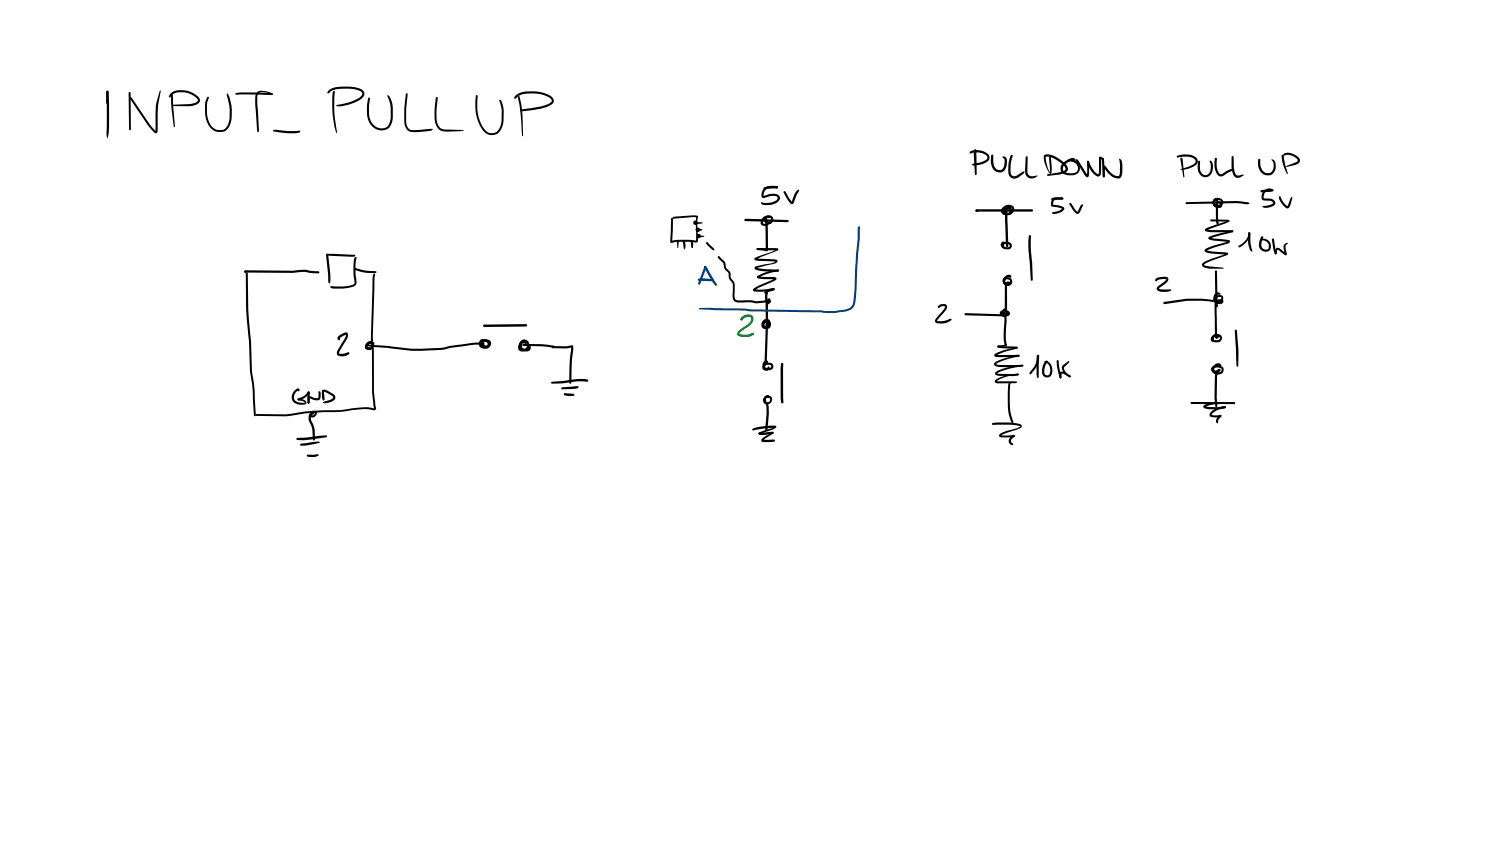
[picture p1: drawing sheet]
<svg xmlns="http://www.w3.org/2000/svg" width="449mm" height="254mm" viewBox="0 0 449 254" stroke-linecap="round" stroke-linejoin="round" font-family="sans-serif">
<g fill="#000">
<path d="M32 27.3h.5l.1 .2-.2 2.5-.4 1.1-.2-.1zM32 27.3l.2-.1 .4 .3 .1 2.2a50.4 50.4 0 0 1-.3 11.5l-.2 .2-.1-.2-.2-1.2zM38.7 27.7l.2-.1 .3 .3 .1 10.9-.3 .3-.3-.3zM38.9 29.2l.7 .2 5.3 7.9 1.9 2-.2 .1 .1-7.6 1.2-4.5 .2-.2 .1 .1-.8 4.6-.1 7.4a.63 .63 0 0 1-.4 .8 .63 .63 0 0 1-.8-.4l-1.7-2-5.4-8zM51.3 28a6.4 6.4 0 0 1 8.7 1.9 1.65 1.65 0 0 1-1.7 1.7l-1.4 .3-4.8-.1-.3-.2 .3-.2 4.8-.2 1.2-.2a1.24 1.24 0 0 0 1.3-.9 6 6 0 0 0-7.1-2.1l-1.4 1.3a.89 .89 0 0 1 .4-1.3zM51.4 28.3l.2-.1 .3 .3 .6 9.5-.2 .2-.2-.4-.7-5.5zM62.1 29.2l.3-.2 .3 .3a9.4 9.4 0 0 0 .8 8.6 2.89 2.89 0 0 0 3.2 1.1 2.89 2.89 0 0 0 2-2.8 16.8 16.8 0 0 0-.7-7.9l.2-.2a12.4 12.4 0 0 1 1.2 8 3.4 3.4 0 0 1-3.8 3.5 4.7 4.7 0 0 1-3.9-4.5l-.2-2.7a5.6 5.6 0 0 1 .6-3.2zM70.8 27.9l6.2-.2 4.5 .2 .3 .3-.3 .3-10.7-.1-.2-.2zM77.2 27.6a5.2 5.2 0 0 1 4.6 .5l-.1 .3-.3-.1a3.2 3.2 0 0 0-4-.2l-.2 .9v1.9l.5 8.4-.3 .3-.3-.3-.6-8.4 .1-2.2zM81.3 28.1l.4-.1 .1 .4h-.5zM82 39l4.7 .3 3.1-.2 .3 .3a2.36 2.36 0 0 1-2.5 .6l-5.5-.6-.2-.1zM98.6 27.1l.3-.3a12.4 12.4 0 0 1 9.9 .3 1.59 1.59 0 0 1-.5 2.6 13.2 13.2 0 0 1-7.3 2.2l-.2-.2 .2-.2a14.7 14.7 0 0 0 7-2.4 .98 .98 0 0 0 .7-1.1 .98 .98 0 0 0-.9-.8 11.9 11.9 0 0 0-8.7 .3l-.4 .4h-.4l-.1-.3z"/>
<path d="M99.9 27.5l.5-.2a44.9 44.9 0 0 0 .7 12.5l-.1 .1a27.8 27.8 0 0 1-1.1-12.4zM110.5 29.3h.4l.1 .2-.3 1.9a8.2 8.2 0 0 0 .7 5.2 3.1 3.1 0 0 0 5.2 .8l.6-2.2a11.1 11.1 0 0 0-.6-5.5l-.3-.6a.28 .28 0 0 1-.1-.4 .28 .28 0 0 1 .4 0l.8 1.4a11.5 11.5 0 0 1 .4 5.1 3.4 3.4 0 0 1-3 3.9 4.7 4.7 0 0 1-4.7-5.2v-2.6zM121.8 28l.5 .2-.4 4.1-.1 4.1a2.3 2.3 0 0 0 3.1 2.6l4.5-.3a.26 .26 0 0 1 .4 .2 .26 .26 0 0 1-.4 .2l-4.5 .5a2.88 2.88 0 0 1-3.6-3.2v-4.2zM130.8 29.1h.4l.1 .3-.3 3.2a7.9 7.9 0 0 0 .6 5.1 2.35 2.35 0 0 0 2.6 1.2l4.9 .2-.4 .2-4 .2a3.5 3.5 0 0 1-4.3-3.9v-3zM142.8 28.6h.4l.1 .2a14.1 14.1 0 0 0 1.3 8.9 2.97 2.97 0 0 0 4.3 1.9l.9-1.1 .5-1.6a12.8 12.8 0 0 0-.3-6l-.3-.8 .2-.2 .3 .1 .4 .7a11.5 11.5 0 0 1 .3 6.3 3.5 3.5 0 0 1-3.5 3.5 4.5 4.5 0 0 1-3.7-3.4l-1-3.5-.1-3.2zM154.7 28.6a10.1 10.1 0 0 1 9.5-.3 2.11 2.11 0 0 1 1.9 2.3l-.8 .8-1.2 .6a24.5 24.5 0 0 1-7.8 1.4l-.3-.3 .3-.3a26.1 26.1 0 0 0 7.9-1.5l.3-.1a1 1 0 0 0 1-1.1 3.1 3.1 0 0 0-2.7-1.7 10 10 0 0 0-7.6 .6l-.5 .5-.4 .1-.1-.3zM155.4 28.7a.57 .57 0 0 1 .6 .8 39 39 0 0 1 .7 11.4l-.7-7.7zM229 56.3l2.9-.5h1.1l.4 .4-.4 .3-3.7 .3-.2-.1zM229.2 56.5a4.2 4.2 0 0 1 4-.6l.2 .3-.5 .3a3.2 3.2 0 0 0-3.4 .6l-.4 .8-.1 1 2-.7a2.49 2.49 0 0 1 2.8 .7 1.47 1.47 0 0 1-.8 1.9 5.9 5.9 0 0 1-4.2 .6 .41 .41 0 0 1-.5-.3 .41 .41 0 0 1 .2-.5l.5 .2a5.6 5.6 0 0 0 3.8-.7l.5-.8-.6-.5h-1.6l-1.4 .4a.75 .75 0 0 1-.8 .2 .75 .75 0 0 1-.5-.7l.1-1.1zM235.1 57.4l.5 .1 1.1 1.9 .9 1.2h-.2l.3-.8a4.2 4.2 0 0 1 1.7-2.9l.3 .2-.8 1.4-.7 2.2a.67 .67 0 0 1-.7 .5 .67 .67 0 0 1-.7-.5l-1.7-3zM98.2 76.2l8.3 .2a.62 .62 0 0 1-.3 .7 .62 .62 0 0 1-.7-.1l-7.1-.3zM97.9 76.1l.2-.1 .3 .3 .7 5.8v2.5l-.3 .4-.3-.4z"/>
<path d="M106.4 77.2l.5-.1a35.5 35.5 0 0 0 0 8 2.02 2.02 0 0 1-2 1.1l-2.1 .3h-2.7l-.9-.1-.2-.3 .3-.3 3.2 .1a5.6 5.6 0 0 0 3.7-.8l.1-.2a21.9 21.9 0 0 1 .1-7.7zM223.4 65.7l12.9 .3 .3 .3-.3 .3-12.4-.3-.6-.3zM223.6 65.6l.5 .3-.3 .4-.5-.4zM223.3 65.9l.4-.3 .3 .4-.3 .3zM227 74.5l5.7-.1 .5 .1 .2 .3-.2 .3-.3-.2 .1 .2-5.4-.1-.6-.1zM229.8 66.1l.3-.2 .3 .3v8.9l-.5 .3-2.7-.4-.3-.3a2.17 2.17 0 0 1 2.4-.1l.6 .1-.2 .3-.1-7.9zM228.8 65.3a1.79 1.79 0 0 1 3.1 .2v.6a1.36 1.36 0 0 1-2.1 1 1.36 1.36 0 0 1 .1-2.3h.8l.3 .3-.9 .4v1l.7 .1 .3-.3 .2-.7-.4-.3a1.71 1.71 0 0 0-2.1 1.6l1.8 .3a1.34 1.34 0 0 1-2 .3 1.34 1.34 0 0 1 .1-2.1zM226.4 77.4l4.9-1.8 1.9-1.1a.36 .36 0 0 1 .2 .5 .36 .36 0 0 1-.4 .2l-6.2 2.6v-.3l5.8 .3a.6 .6 0 0 1 .6 .7 .6 .6 0 0 1-.7 .5l-5.6 1.4v-.1a18.9 18.9 0 0 0 6.5 .5l.2 .3-.3 .4a14.3 14.3 0 0 1-6.8-.8l-.1-.5 .5-.4 4.7-.9 1.1-.6 .1 .2-6-.4a.44 .44 0 0 1-.4-.7zM73.4 81.2l.4 .1v.4l-.5-.1zM73.4 81.2h14.3l3.7-.3 4.1 .4 .3 .4-.3 .3-4.1-.5-3.7 .3h-14.1l-.3-.4zM73.8 81.7l.2-.1 .3 .3 .2 10.8 .8 9.5 .3 9 .8 6.3 .3 7-.3 .3-.2-.2-.5-8.8-.7-4.6-.3-8.9-.9-9.6zM106.2 80.4l3.4 .7 3.1 .2 .2 .3-.2 .3h-.7l-2.9-.2-2.8-.8z"/>
<path d="M112 82.2l.3-.2 .2 .3-.2 1.2-.5 17.6 .3 4 .1 12.7 .6 4.8-.3 .3-.3-.2-.2-1-.4-3.8v-12.8l-.3-4 .4-17.6zM145.1 97.4l.4 .1v.5l-.4-.1zM145.1 97.5l12.7-.3 .3 .4-.3 .3-11.9 .2-.8-.2zM145.1 97.5h.6v.4l-.5 .1zM227.1 82.9l5.1 .2a.56 .56 0 0 1 .7 .5 .56 .56 0 0 1-.5 .6l-4.6 2-1.3 .8-.1-.2 1.8 .1 3.9-.5 .3 .3-.3 .3a16.7 16.7 0 0 1-5.9 .4l-.3-.5 .7-.7 5.7-2.7 .1 .2-4.8-.2a.43 .43 0 0 1-.5-.2 .43 .43 0 0 1 0-.4zM229.8 97.2l.3-.1 .3 .3-.3 11.5-.5-.1 .2-.2 .1 .1-.4 .3-.2 .7 .4 .5 .6 .2 .9-.2 .2-.3-.3-.4-1-.1-.5 .3-.3 .7 .7 .1 .2-.2a.36 .36 0 0 1 .5-.2 .36 .36 0 0 1 0 .6 1.09 1.09 0 0 1-1.7 .2 1.09 1.09 0 0 1 .2-1.7l.7-.4h1.2a1.19 1.19 0 0 1 .8 1.6 1.19 1.19 0 0 1-1.6 .6 1.43 1.43 0 0 1-1.6-1.4 1.43 1.43 0 0 1 1.5-1.4 .6 .6 0 0 1 .1 .8 .6 .6 0 0 1-.8 .1zM229.8 87.7l.3-.2 .3 .4-.2 .9 .2 8.6-.2-.2-.2 .1h.3v.2l-.2-.1 .3-.3v-.6l-.6-.2-.6 .5-.2 .8 .3 .4 .6 .1 .5-.2 .2-.4a.67 .67 0 0 0-.7-.8 .67 .67 0 0 0-.5 1l.5 .3a.8 .8 0 0 1-1.1 0 .8 .8 0 0 1 0-1.1 1.34 1.34 0 0 1 1.8-.7 1.34 1.34 0 0 1 .6 1.8 1.34 1.34 0 0 1-1.7 .7 1.19 1.19 0 0 1-1.1-1.3 1.57 1.57 0 0 1 2.1-1.6 1.14 1.14 0 0 1 .5 1.3 1.14 1.14 0 0 1-1.2 .8l-.1-.1a.57 .57 0 0 1-.1-.8 .57 .57 0 0 1 .8-.1 .57 .57 0 0 1 .2 .7l-.6 .2-.3-.3-.2-8.4zM229.3 87.5l1.8-.9 .8-.3 .3 .3-2.7 1.5-.3-.3zM229.8 87l2.3-.6 .3 .3a3.6 3.6 0 0 1-2.6 .8l-.2-.2zM231.9 86.5l.5 .1-.1 .4-.5-.1zM227.2 82.8a14.4 14.4 0 0 1 6-1.9l.4 .2-.2 .3a13.7 13.7 0 0 0-5.8 1.8l-.5 .1zM233.1 80.9l.5 .1-.1 .4-.4-.1z"/>
<path d="M89.3 119.6l.5 .1-.1 .3-.5-.1zM88.4 117.1l.7-.5a.43 .43 0 0 1 .7 .1 .43 .43 0 0 1-.4 .6l-.2-.4 .3 .2a1.88 1.88 0 0 0-1.3 2.2 1.88 1.88 0 0 0 2.1 1.5l1.1-.1a2.45 2.45 0 0 0-2-.6l-.2-.3 .4-.3a1.93 1.93 0 0 1 2.3 1.4l-.1 .1a3.1 3.1 0 0 1-4.3-1.4l.1-1.2zM89.4 119.5l.8-.3a3.7 3.7 0 0 0 2.1-1.7h.5v.4a4.4 4.4 0 0 1-2.4 1.9l-.9 .3-.3-.3zM92.3 117.5h.5l.1 .4-.1 2.8-.3 .3-.3-.3zM96.7 117l1-.1 2 1.1a1.17 1.17 0 0 1 .9 .9 1.17 1.17 0 0 1-.5 1.2 3.9 3.9 0 0 1-3.3 .6l2.5-.9 .6-.6-.4-.5-2.4-1.2v-.2l.2 2v.6l-.2 .2-.3-.3 .1-.7-.3-1.7zM97 119.6l.3 .2-.2 .3-.3-.3zM96.6 117.2l.2-.1 .4 .3 .1 2.4-.2 .3-.5-.8zM101.6 100.8a2.4 2.4 0 0 1 2.7-.9l.1 .6-.2 .9-2.5 4.5 1.1 .2 1.7-.5 .3 .4a3.1 3.1 0 0 1-3.5 .6l-.3-.6 .2-.8 2.3-3.9 .2-1 .2 .1-2 1 .2 .3a.48 .48 0 0 1-.7 .1 .48 .48 0 0 1-.1-.7zM110.3 103.4l14.8 1.2a37 37 0 0 0 9.7-.8l7.5-1h2.6l.5 .3-.3 .4-3-.1-7.8 1.1a59.2 59.2 0 0 1-10.6 .7l-13.2-1.3zM110 102.8a1.3 1.3 0 0 1 2.1 .2 1.3 1.3 0 0 1-.9 1.9 1.17 1.17 0 0 1-1.6-.4 1.17 1.17 0 0 1 .5-1.6 1.19 1.19 0 0 1 1.2-.5 1.19 1.19 0 0 1 1 .9l-1.4-.2-.7 1.1 .8 .1 .4-.5v-.7h-.8l-.4 .6v.4h.8l.4-.5a.3 .3 0 0 1 .4-.3 .3 .3 0 0 1 .1 .5l-.1 .5a1.2 1.2 0 0 1-1.9 .4 1.2 1.2 0 0 1 .1-1.9zM144.1 102l.7-.4 .3 .2-.7 .9a.77 .77 0 0 0 .7 1.2 1.08 1.08 0 0 0 1.5-1.1l-.5-.3-1.2 .1-.3 .5 .4 .4 1 .1 .2-.6-.3-.4-.6-.1-.2 .6 .2 .5a.61 .61 0 0 1-.8-.1 .61 .61 0 0 1-.1-.8 1.23 1.23 0 0 1 1.4-.9 1.23 1.23 0 0 1 1.1 1.3 1.23 1.23 0 0 1-1.2 1.2l-.8-.1a1.27 1.27 0 0 1-.9-1.6 1.27 1.27 0 0 1 1.6-.8 1.42 1.42 0 0 1 1.8 1.3 1.42 1.42 0 0 1-1.6 1.5 1.6 1.6 0 0 1-1.9-.6 1.6 1.6 0 0 1 .2-2zM156.7 103.2h5.9l3.6 .5 .4 .3-.4 .4-.3-.3 .2 .2-3.7-.5h-5.4l-.4-.4z"/>
<path d="M156.3 102.2a1.6 1.6 0 0 1 2.2 .2 1.6 1.6 0 0 1-.1 2.2 1.58 1.58 0 0 1-1.6 .9 1.58 1.58 0 0 1-1.4-1.2 1.66 1.66 0 0 1 2.3-1.9l.1 .6h-.9l-.5 .4-.3 .8 .3 .5a1.16 1.16 0 0 0 1.6-.6 1.16 1.16 0 0 0-.7-1.6l-.7 .6v1.1l.7 .4h.9l.3-.5-.5-.4a.38 .38 0 0 1-.5-.1 .38 .38 0 0 1 .1-.6 .38 .38 0 0 1 .5 .1 1.17 1.17 0 0 1 1.1 1.2 1.17 1.17 0 0 1-1.2 1.1 1.89 1.89 0 0 1-2-.8 1.89 1.89 0 0 1 .1-2.2zM165.4 114.6l8-.9 2.7 .1 .4 .3-.4 .4-2.8-.1-4.8 .6-2.9 .1-.2-.1zM165.5 103.8l.4-.1 .1 .4-.2-.2 4.5-.1a1.33 1.33 0 0 1 1.6-.1l-.4 6-.1 4.9-.3 .5-.4-.5 .1-4.9 .5-5.7 .3 .2-1.7 .3h-4l-.4-.2zM168.4 116.3l4.6-.5 .6 .2-.5 .5-.9 .1-3.6 .1h-.2zM169.2 118l3 .2v.4l-.5 .1a3.4 3.4 0 0 1-2.6-.5zM229.4 119a1.37 1.37 0 0 1 1.8 0 1.37 1.37 0 0 1 .1 1.9 1.37 1.37 0 0 1-1.8 .2 1.41 1.41 0 0 1-.4-1.7 1.41 1.41 0 0 1 1.6-.8 .43 .43 0 0 1-.1 .5 .43 .43 0 0 1-.4 .1l-.5 .5v.8l.9 .1 .4-.8-.1-.4-.7-.1-.4 .1-.1 .4 .8 1.7 .1 2.6-.4 4.7-.3 .3-.4-.4 .4-4.6v-2.1l-.9-2.1zM234.4 108.9h.5l.1 .2v11.5l-.4 .4-.3-.3-.1-1.6-.1-8.7zM76.7 124.2l9.1 .1 5.9-.9 10.6-.4 6.7-.9 2 .1 1.3 .3 .2 .3-.3 .3-3.2-.4-6.7 .8-10.6 .5-6.1 .8-8.7-.1-.3-.3zM89 131.4l5.5-.5a6.2 6.2 0 0 1 3.4-.3l.3 .3-.5 .3-6 .8h-2.5l-.3-.4zM90.1 133.1l5.4-.7 .4 .2-.4 .3-3.9 .7-1.3 .1-.2-.1zM92.5 119l.5-.2 1.5 .6h.9l.1-1.8 .3-.3 .3 .2v1.7l-.5 .8h-1.3l-1.4-.6-.1 1.4-.2 .2-.3-.3zM92.1 136.4l3.4-.2 .2 .2-1 .6-.9 .1-1.5-.1-.3-.4z"/>
<path d="M92.4 120.5h.4l-.1 .5-.3-.1zM92.3 120.5h.4v.4l-.3 .1zM93.4 123.3a.51 .51 0 0 1 .8 .3 .51 .51 0 0 1-.5 .6l-.2-.4 .4 .1-.2 .7 .5-.2 .3-.5-.6 .1-.6 .8v1.1l.6 1.2a8.9 8.9 0 0 1 .6 4.7l-.3 .3-.4-.3-.2-3.3-1-2.4v-1.2a1.5 1.5 0 0 1 .8-1.5 1.5 1.5 0 0 1 1.7 .2v.3a1.11 1.11 0 0 1-.8 1.2 1.11 1.11 0 0 1-1.4-.6zM225.8 128.5a16.9 16.9 0 0 1 7-.7v.4l-.3 .1-4 .3-2.6 .5-.3-.3zM227.6 129.8l4.1-.3 .3 .3-.2 .2-2.7 .4a1.22 1.22 0 0 1-1.6-.4zM227.6 129.8l.5 .1v.3l-.6-.1zM228.6 131.6l2.9-2h.5l-.1 .4-2.9 2.1-.1-.2 3.2-.1 .3 .1v.5l-3.4 .2a.57 .57 0 0 1-.6-.4 .57 .57 0 0 1 .2-.6zM231.6 129.6l.4 .1v.3l-.5-.2zM227.6 129.8l4-1.4 .9-.7 .3 .2-.8 .8-4.2 1.6-.2-.1z"/>
<circle cx="233" cy="56.2" r=".34"/>
<circle cx="73.6" cy="81.4" r=".31"/>
<circle cx="92.6" cy="117.7" r=".32"/>
</g>
<g fill="#004080">
<path d="M209.8 92.4l13.6 .1 2.2 .3 24.1 .5 3.7-.5 1.7-.6a3.5 3.5 0 0 0 1-3.1l.6-12.6 .7-8.6a.5 .5 0 0 1 .6 .3 .5 .5 0 0 1-.1 .6l-.9 14.6a25.9 25.9 0 0 1-.8 8.3v.1a3.6 3.6 0 0 1-2.9 1.7l-2.9 .4h-2.2l-1.9-.2-20.7-.3-2.2-.3-13.6-.3-.2-.2z"/>
<path d="M211.2 80l.6-.1v.7l-1.8 4.6-.3 .2-.3-.4z"/>
<path d="M211.3 79.9l.4-.1 .3 .3 3 5.1v.4h-.5l-1-1.3-2.2-3.9z"/>
<path d="M209.3 83.7l2-.2 2.6 .2 .3 .3-.3 .4-4.3-.2-.2-.1z"/>
<circle cx="211.6" cy="80.1" r=".35"/>
</g>
<path d="M222.3 95.2a2.21 2.21 0 0 1 3.6-.1 2.61 2.61 0 0 1-1.6 3l-2.2 1.5-.4 .5 .3 .1a5.1 5.1 0 0 0 3.7-.4l.5 .3a4.7 4.7 0 0 1-4.7 .6 .96 .96 0 0 1-.4-1 .96 .96 0 0 1 .7-.7l1.8-1.3a2.23 2.23 0 0 0 1.7-2.2l-.3-.4h-1l-1.3 .8v-.3l-.1 .5-.2 .1-.4-.4z" fill="#008000"/>
<g fill="#000">
<path d="M291 45.5a4.6 4.6 0 0 1 5.8 1.4l-.2 1.1a3.7 3.7 0 0 1-2.5 1.4l-2.2 .2-.4-.2 .4-.3 2.1-.4 1.2-.4 .8-.6 .2-.7a4.1 4.1 0 0 0-4.8-1.1l-.5 .1zM292.2 44.9a.47 .47 0 0 1 .6 .1 .47 .47 0 0 1 .1 .5l-.3 .4-.4-.4zM292.3 44.9h.5l.1 .3-.2 .3h-.5zM292.2 45.1l.3-.3 .4 .4 .1 7.1-.3 .2-.3-.2zM297.4 46.4h.5v.3v1.4a2.36 2.36 0 0 0 1.8 2.9 1.42 1.42 0 0 0 1.6-1.7v-1.4l-.6-.8a.89 .89 0 0 1 1 0 .89 .89 0 0 1 .3 1v1.3a2.31 2.31 0 0 1-2.3 2.3 2.31 2.31 0 0 1-2.3-2.2l-.2-1.5zM303.2 46.6l.3-.2 .3 .3a8.9 8.9 0 0 0-.3 5.8l.5 .3h.6l2.1-1.3 .5-.2 .1 .2-.3 .5-1.8 1.4a1.92 1.92 0 0 1-2.2-.3 1.92 1.92 0 0 1-.6-2l.2-2.4zM307.7 46.9h.5l.1 .2-.1 3.8a1.62 1.62 0 0 0 .6 1.7 1.62 1.62 0 0 0 1.7 .1h.7a2.11 2.11 0 0 1-2.6 .7 2.11 2.11 0 0 1-1.1-2.5zM314.2 52.3l.6 .1-.5 .3zM313.3 46.5a4.5 4.5 0 0 1 4.4 1.2 4.1 4.1 0 0 1 2.6 3.1l-.3 .7-1.2 .6-4.4 .6-.3-.2 .2-.2 4.4-.9 .8-.4a.86 .86 0 0 0-.3-1.3 7.5 7.5 0 0 0-5.5-2.7 8.3 8.3 0 0 0 1.4 4.8l-.5-4.5 .3-.3 .3 .3 .2 4.4a.45 .45 0 0 1-.5 .4 .45 .45 0 0 1-.4-.5 6.7 6.7 0 0 1-1.2-5.1zM315.8 59.7l.9-.4h2.2l-.1 .5-2.5 .3-.3 .4-.1 1-.1-.1 2.8 .5a.77 .77 0 0 1 .7 .8 .77 .77 0 0 1-.7 .7 4 4 0 0 1-2.9 .7l.1-.5a3.3 3.3 0 0 0 2.8-1.1l-2.6-.5a.8 .8 0 0 1-.8-.4 .8 .8 0 0 1 .1-.9zM318.8 49a4 4 0 0 1 3.4-1.5h.1a.54 .54 0 0 1 .3 .6 .54 .54 0 0 1-.5 .4v-.4a3.8 3.8 0 0 0-3 1.6l-.3 1.1a1.48 1.48 0 0 0 1.8 1.1l1.8-.1 .8-.7a1.93 1.93 0 0 0-1.5-2.6l-1.1-.2-.3-.2a2.23 2.23 0 0 1 2.3 .2 2.25 2.25 0 0 1 1.3 2.6 2.25 2.25 0 0 1-2.4 1.7 2.79 2.79 0 0 1-3.3-1.4 2.19 2.19 0 0 1 .6-2.2zM322.8 47.8l.5 .1 3 4.7h-.3v-4.1l.6-.2 .1 3.9a.69 .69 0 0 1-.5 1 .69 .69 0 0 1-.8-.7l-2.7-4.2z"/>
<path d="M326.1 48.3l.4-.1 .1 .6h-.4zM326.1 48.3l.5 .1 .4 1a5.3 5.3 0 0 0 2.4 2.9l.2-.9 .1-4.1 .3-.3 .3 .3v4.4a1.01 1.01 0 0 1-.7 1.2 1.01 1.01 0 0 1-1.2-.5l-1.7-2.1-.6-1.7zM329.8 47.1h.5l.8 .5-.3 .3-1-.4zM330.5 47.5l.3-.1 .3 .3-.3 .2zM331 49.8h.6l1 1.4a3.4 3.4 0 0 0 2.8 1.6l.3-.2 .2-.9-.1-3.5a.32 .32 0 0 1-.1-.5 .32 .32 0 0 1 .5 .2l.4 1v2.8a1.5 1.5 0 0 1-.6 1.7 1.5 1.5 0 0 1-1.7-.1l-1.8-1.2-1.4-1.8 .3-.1v2.7l-.3 .3-.2-.1-.1-2.9zM330.6 47.4l.5 .2 .1 1.2 .2 3.9-.3 .5-.3-.3zM353.2 46.7l1.1-.3a4.8 4.8 0 0 1 4.7 1.1 1.49 1.49 0 0 1-.8 2.4 5.2 5.2 0 0 1-4.1 .9l3.8-1.5a.96 .96 0 0 0 .7-1 2.27 2.27 0 0 0-2.6-1.3l-2.8 .3-.3-.3zM354.1 47.4l.3-.1 .3 .3 .6 5.4-.2 .2zM359.5 48.3h.4l.1 .2-.1 1.1a2.22 2.22 0 0 0 1.7 2.9 1.67 1.67 0 0 0 1.5-1.5l.1-1.5-.3-.8a.34 .34 0 0 1 .2-.6 .34 .34 0 0 1 .4 .4 3.8 3.8 0 0 1-.7 4.2 2.28 2.28 0 0 1-2.5 .1 2.28 2.28 0 0 1-1-2.3zM364.5 47.4h.4a7.5 7.5 0 0 0 .6 4.2l.5 .6h.6a7.4 7.4 0 0 1 3.3-1.6l.3 .2-.2 .2-2.8 1.6a1.59 1.59 0 0 1-2.6-1.2l-.3-1.9zM364.1 59.7a1.61 1.61 0 0 1 1.9-.3 1.61 1.61 0 0 1 .8 1.8 1.71 1.71 0 0 1-1.6 .8 1.71 1.71 0 0 1-1.5-1.2 1.41 1.41 0 0 1 1.6-1.5l.4 .1 .2 .5-1.2 .2-.3 1 .6 .2h.9l.5-.6a1.01 1.01 0 0 0-1.2-.8 1.01 1.01 0 0 0-.8 1.1 1.13 1.13 0 0 0 1.4 .8l.1-.5-.8-.7a.95 .95 0 0 1 1.4 .5 1.03 1.03 0 0 1-.3 1.2 1.03 1.03 0 0 1-1.3 0 1.57 1.57 0 0 1-.8-2.6zM369.5 46.9l.2-.1 .3 .3 .1 3.2 .6 2 .6 .3 1.6-.3 .2 .1-1 .8a1.72 1.72 0 0 1-2.5-1.7l-.2-1.6z"/>
<path d="M377.5 47.7h.4l.1 1a2.59 2.59 0 0 0 2.8 3.2 1.85 1.85 0 0 0 1.2-1.8v-1.2l-.3-.6a.25 .25 0 0 1-.2-.3 .25 .25 0 0 1 .3-.1l.4 .2a3.3 3.3 0 0 1-.6 4.1 2.9 2.9 0 0 1-4.2-2.8zM378.2 57.1l3.3-.3-.1 .1 .3-.2 .3 .3-.6 .5-3 .2-.4-.3zM379.1 57.2a2.12 2.12 0 0 1 2.9-.2l-.1 .3h-.4a1.72 1.72 0 0 0-1.9 .3 1.72 1.72 0 0 0-.4 1.9l1.9 .1a1.19 1.19 0 0 1 1.3 .7 1.19 1.19 0 0 1-.3 1.3 3.4 3.4 0 0 1-3.3 .5l-.2-.2 .2-.2 1.8-.1 1.3-.7-.7-.6-1.5-.1a1.12 1.12 0 0 1-1.2-.5 1.12 1.12 0 0 1 0-1.3zM383.7 58.9l.5 .1a5 5 0 0 0 2 2.9l1.2-2.8 .2 .3-.8 2.6a.85 .85 0 0 1-.7 .5 .85 .85 0 0 1-.8-.5l-1.4-1.8zM385 46.2a3.8 3.8 0 0 1 4.9 1.9l-.2 .7-1.2 .7-2.5 .5-.3-.1 3.2-1.3 .3-.6a3.8 3.8 0 0 0-3.5-1.5l-.7 .1zM384.5 46.5l.2-.1 .3 .3 .5 2.6 .8 2.8-.1 .1-1.3-2.7-.3-1.3zM201.4 65.4h.4l.1 .2-.3 6.9-.2-.2a19.7 19.7 0 0 1 7.4-.1l-.1-6 .2-1.3 .2-.2 .3 .2-.2 1.5 .2 5.7-.2 .5-.4 .1a20.2 20.2 0 0 0-7.4 .2l-.4-.4zM203.1 72l.2-.1 .3 .3-.3 2.2zM204.8 72l.6 .2 .1 .7 .1 1.2-.2 .7a.67 .67 0 0 1-.4-1zM207.2 72.1l.4-.1 .3 1-.1 1.2-.2 .2-.2-.3zM208.4 66.7l2.4 .1-2.1 .4-.3-.1zM201.9 65l6.2-.4 1 .1 .3 .3-.3 .2-1.3-.1-5.8 .5-.3-.3z"/>
<path d="M209.1 68.7h1.3l.2 .2-.2 .2-1.1 .2-.2-.1zM209.3 70.7l2 .2-1.8 .3-.2-.1zM212 72.8l.2-.1 .2 .3-.4 .2zM211.9 72.8h.5l-.3 .4-.2-.2zM211.9 72.8h.5l1.8 1.8v.4h-.4l-1.5-1.3-.4-.6zM292.6 63l.6-.1v.4l-.5 .1zM292.8 62.8h16.7l.4 .3-.4 .4h-16.6l-.3-.4zM292.7 62.9h.5l.1 .6-.6-.1zM300.4 72.7l.3-.2a.35 .35 0 0 1 .5 .1 .35 .35 0 0 1-.3 .5v.5a1.48 1.48 0 0 0 1.7 .5l.3-.3-.1-.4-1-.3-.6 .3v.9a1.04 1.04 0 0 1-.5-1.4 1.04 1.04 0 0 1 1.4-.4 1.24 1.24 0 0 1 1.4 1.4 1.24 1.24 0 0 1-1.9 .8 1.31 1.31 0 0 1-1.2-.6 1.31 1.31 0 0 1 0-1.4zM301.7 62.3l.3-.1 .4 .3-.2 2.9 .2 8.4-.3 .3-.4-.3-.2-7.4v-3.2zM300.8 62.2a1.93 1.93 0 0 1 1.8-.9 1.93 1.93 0 0 1 1.6 1.3 1.79 1.79 0 0 1-1.2 1.8 1.79 1.79 0 0 1-2-.6 1.35 1.35 0 0 1 .4-1.5 1.35 1.35 0 0 1 1.5-.1 .33 .33 0 0 1 0 .5 .33 .33 0 0 1-.5-.3l-.6 .9v.5a1.12 1.12 0 0 0 1.4-.2 1.12 1.12 0 0 0 .1-1.4 1.5 1.5 0 0 0-2.3 1.3l.5 .3 1.2-.1 .1-1-.8-.2a.4 .4 0 0 1-.1-.5 .4 .4 0 0 1 .6-.1 1.31 1.31 0 0 1 1.1 1.4 1.31 1.31 0 0 1-1.3 1.2h-.9a1.28 1.28 0 0 1-1.1-.9 1.28 1.28 0 0 1 .5-1.4zM308.7 70.6h.5l.1 .2-.1 3.9 .6 9.2-.3 .3-.3-.3-.7-9.2v-2.4z"/>
<path d="M315.5 59.5l.8-.3h1.9h.6l.2 .3-.3 .4-2.8 .1v-.4l.1 .3-.3 .3-.4-.3zM320.8 60.9l.5 .1 1.9 2.6 1-2 .5-.4 .2 .3-.8 1.8a.94 .94 0 0 1-.8 .9 .94 .94 0 0 1-1-.7l-1.5-2.2zM355.7 60.7l15-.4 3.5 .3 .6 .3-.6 .4-3.5-.4-14.8 .3-.2-.1zM363.1 65.9h5.1l.6 .3-.3 .3-5.2-.1-.3-.3zM364.8 59.9l.5 .1v.5l-.4-.1zM364.8 59.9h.3l.2 .5h-.3zM364.8 60l.2-.2 .3 .3 .3 6.9-.4 .4-.3-.3-.2-1.2zM361.6 68.6l6.9-2.6a.4 .4 0 0 1 .2 .5 .4 .4 0 0 1-.5 .2l-6.2 2.4-.1-.3 1.4 .2h6.3l.3 .3-.1 .2-7.2 .1a.83 .83 0 0 1-1.1-.9zM368.3 66l.5 .2-.1 .2-.5-.1zM369.4 69.1l.5 .1-.1 .4-.4-.1zM362.6 71.1l1.7-.7 5.5-1.3 .1 .4-.3 .2-6.6 1.9v-.4l5.1 .7a.61 .61 0 0 1 .8 .6 .61 .61 0 0 1-.7 .6l-3.8 1.1-2.5 1v-.2l1.6 .4 4.5 .3a.48 .48 0 0 1 .4 .6 .48 .48 0 0 1-.6 .3l-4.5 1.6-2.2 1.2 1.8 .5 4 .4 .2 .1-.2 .2h-4.1l-1.1-.2a.93 .93 0 0 1-1.1-.7 .93 .93 0 0 1 .6-1.1l6.7-2.6 .1 .3-5.8-.5a.7 .7 0 0 1-.9-.6 .7 .7 0 0 1 .7-.8l6.4-2.1 .1 .3-5-.6a.7 .7 0 0 1-.8-.1 .7 .7 0 0 1-.1-.8zM374.5 69.7l.5 .1a4.7 4.7 0 0 1-2.4 3.9l-.8 .5-.3-.1 .1-.4 .7-.4a3.9 3.9 0 0 0 2.1-3.4z"/>
<path d="M374.5 69.7h.5v.2a12.1 12.1 0 0 0 .6 5l.1 .4a.45 .45 0 0 1-.5 0 .45 .45 0 0 1-.3-.4 9 9 0 0 1-.4-5.2zM378.3 71l.3-.2 .3 .3-.3 .9a1.93 1.93 0 0 0 .4 2.6l.2 .2a.84 .84 0 0 0 .9 0 .84 .84 0 0 0 .5-.7 1.91 1.91 0 0 0-2.5-2l-.1-.2a2.1 2.1 0 0 1 2.8 .6 2.1 2.1 0 0 1-.5 2.9 2.21 2.21 0 0 1-2.3-.8 2.21 2.21 0 0 1-.2-2.5zM381.6 71.6l.2-.1 .3 .3 .7 4.4a.56 .56 0 0 1-.6-.2 .56 .56 0 0 1-.1-.6zM382.8 74.5l.4-.2 .6 .1 1.9 1.6-.3 .2-.4-2a1.08 1.08 0 0 1 1.3-1.3l-.7 .9 .4 2.2a.39 .39 0 0 1-.1 .5 .39 .39 0 0 1-.5 0l-2.1-1.6-.4 1.2-.5 .1zM230.3 89.6l.7-.1 .1 .2-.4 .4h.5v.3l-.5 .2a.63 .63 0 0 1-.4-1zM215.4 76.9h.5l1.5 1.5 .5 2 1.2 1.4 .1 1.5 1.2 1.8-.1 3.6 .4 1.1 .8 .3 3.6-.1 1.7 .4 2.5-.3a1.14 1.14 0 0 1 1.8 .3l-.2 .5a.51 .51 0 0 1-.7 .4 .51 .51 0 0 1 0-.9l.7-.3 .3 .3-.8 .6-.2-.3 .3-.2-3.7 .5-1.7-.3h-3.5a1.97 1.97 0 0 1-1.9-2.7l.1-2.9-1.1-1.5-.2-1.7-1.2-1.4-.4-1.6-1.6-1.6zM281.4 91.8l.7-.5a1.25 1.25 0 0 1 1.9 .6l-.3 1.1-2.5 2.9-.1 .4a6.4 6.4 0 0 0 3.9-.7l.5 .3a5.1 5.1 0 0 1-4.7 1 .83 .83 0 0 1-.1-1.4l2.7-3.3v-.3l-.6-.1-1.2 .6-.3-.3zM300.4 93.3a1.09 1.09 0 0 1 1.5-.2 1.09 1.09 0 0 1 .3 1.5l-1.1 .4-1-.6 .3-.4 .9 .4 .6-.5-.8-.2-.3 .1 .1 .3a1.52 1.52 0 0 1 1 1.9l-.2 5.2 .3 2.3-.1 .2h-.4a6.4 6.4 0 0 1-.4-3.4l.2-4.3-.1-1.1a.98 .98 0 0 1-.9-.5 .98 .98 0 0 1 .1-1.1zM289.4 94l11.2 .3 .4-.3a.73 .73 0 0 1 1-.2 .73 .73 0 0 1 .3 .9l-.3 .2a1.38 1.38 0 0 1-2-1.4 1.84 1.84 0 0 1 2.9 .5 1.15 1.15 0 0 1-1.2 .7 1.15 1.15 0 0 1-1-1 .79 .79 0 0 1 .3-1.1 .79 .79 0 0 1 1.1 .2l-.1 .2-.6 .1v.6l.4 .4 .5-.1a1.45 1.45 0 0 0-1.8-.2l.4 .4 1 .1 .1 .2-1.4 .4-11-.3-.3-.4zM301.4 83a1.12 1.12 0 0 1 2-.1l-.3 .4-.4-.3-.3 .1a1.01 1.01 0 0 0-.9 .8 1.01 1.01 0 0 0 .5 1.1l.9-.1 .1-.5-.2-.5-.9-.1-.5 .3 .2 .6 .8 .4-.2 .1-.1 .9v7l-.3 .3-.4-.5 .1-7.7a.71 .71 0 0 1 .8-.8 .71 .71 0 0 1 .5 1l-.5 .2a1.31 1.31 0 0 1-1.6-1.6 1.31 1.31 0 0 1 2.2-.7 1.35 1.35 0 0 1 .4 2 1.35 1.35 0 0 1-2.1 .1 1.7 1.7 0 0 1 .2-2.4zM346.7 83.6a4.3 4.3 0 0 1 3.6-.3l.2 .6a5.9 5.9 0 0 1-2.8 2.5l-.1 .2 .7 .2 2.7-.1 .3 .3-1.1 .5h-2a.96 .96 0 0 1-1-.4 .96 .96 0 0 1 0-1.1l2.1-1.6 .5-.7-1.9 .1-1.1 .6a.46 .46 0 0 1-.3-.4 .46 .46 0 0 1 .2-.4zM365.1 91.3l.2 .1-.3 .7-.2-.3z"/>
<path d="M364.5 81.2l.2-.1 .3 .3 .3 10.4-.3 .3-.3-.2-.1-.6zM349.1 90.6l.2-.1a35.5 35.5 0 0 1 15.8-.3l.2 .3-.3 .3a32.5 32.5 0 0 0-15.6 .4l-.3-.1zM364.6 89.9l.3-.2 .3 .3-.3 3.2 .3 8.1-.3 .3-.3-.2-.2-.9-.1-8.7zM364.5 88l.6-.3a.75 .75 0 0 1 1 .6h-.9l-.5 .6a.84 .84 0 0 0 .6 1.3 .84 .84 0 0 0 .9-1.1l-1.1 .1-.4 .9 .4 .4 1 .1 .3-.2-1.1 .1v-.2l-.1 .4-.4-.1a1.14 1.14 0 0 1 1-.9 1.14 1.14 0 0 1 1.2 .8l-.1 .2a1.6 1.6 0 0 1-2.1 .4 1.45 1.45 0 0 1-.1-2.3 1.45 1.45 0 0 1 2.2 .5v.2a1.5 1.5 0 0 1-2.2 1 1.5 1.5 0 0 1-.2-2.5zM370.5 98.9l.2-.1 .3 .3 .5 5.7-.1 4.9-.2 .3-.3-.3zM299.3 103.7l5.6 .3 .3 .2-.2 .3-3.9-.1-1.7-.2zM299.3 103.7l2.4-.5 .3 .3-.2 .2-2.3 .5-.3-.3zM301.4 103.4l.3-.2 .3 .4-.3 .2zM302.6 114.7l.5-.2a39.1 39.1 0 0 0 0 8.9l.9 3.1-.3 .4a8.5 8.5 0 0 1-1.3-4.3l-.1-5.2zM298.4 106.2l2.2-1 4.4-1.2 .2 .3-.2 .2-3.7 1-2.5 1.1v-.2h6.7l.3 .3-.3 .3h-.7l-5.6 .1-.9-.3zM298.6 114v-.1a11.5 11.5 0 0 1 6.7-1.8l.2 .2-.2 .2a10.8 10.8 0 0 0-6.3 1.8l5.7 .1 .4 .2-.4 .3-5.4 .1-.9-.4zM298.4 108.8l2.5-1.2 4.6-1.2 .3 .3-.2 .3-4.1 .9-2.8 1.3 1.8 .3 6.2-.1 .3 .2-.3 .3-1.8 .2-5.2-.1-1.4-.4-.2-.4z"/>
<path d="M305.3 106.6l.4-.1 .1 .3-.5 .1zM298.6 111.6h.1a19.7 19.7 0 0 1 8-2.2l.3 .2-.5 .3a15.6 15.6 0 0 0-7.5 2.1l6.3 .1 .3 .2-.3 .3-1.4 .2-4.2-.1-1.1-.4zM311.1 106.5l.6 .1a5.9 5.9 0 0 1-1.3 4.1l-1.1 1.5a.37 .37 0 0 1-.5-.2 .37 .37 0 0 1 .2-.5l.9-1.2a5.1 5.1 0 0 0 1.1-3.5zM311.1 106.5l.4-.1 .1 .6h-.4zM311.2 106.5h.4l-.1 .5h-.4zM311 106.6l.4-.2 .3 .3-.1 6.5-.3 .2-.4-1zM313.3 108.3a2.07 2.07 0 0 1 2.4 2.5 1.75 1.75 0 0 1-1.6 2.4 1.48 1.48 0 0 1-1.5-1.5l.1-1.4 .4-1.2 .6-.9 .2-.1 .3 .3a5.1 5.1 0 0 0-1 3.4l.5 .6 .8 .1a2.53 2.53 0 0 0-1.3-4zM317 108h.2l.3 .2 .9 5-.3 .3-.3-.3-.6-2.7zM318 111.6h.1a1.94 1.94 0 0 1 2 .4l1 .7v.4h-.3l-2.4-1.1v1.2l-.3 .3-.3-.3zM318 112.9l.4 .3-.2 .3-.4-.3zM318.8 109.6l1.7-1.3 .3 .2-1.6 1.6a2.11 2.11 0 0 0 1.4 2.4l.4 .1 .1 .4a2.83 2.83 0 0 1-2.4-1.9l-.2-.9zM363.5 100.8a1.72 1.72 0 0 1 1.7-.7 1.72 1.72 0 0 1 1.4 1.2l-.2 .8a1.84 1.84 0 0 1-2.9-.2l-.1-.2a1.32 1.32 0 0 1 .7-1.4 1.32 1.32 0 0 1 1.6 .3l-.1 .6-.6 .4-.5-.3 .6-.5-.7 .2-.3 .9h1.5l.3-.4-.1-.5a1.65 1.65 0 0 0-1.8 .3l-.1 .7 .4 .2a.77 .77 0 0 1-1.1-.1 .77 .77 0 0 1 .2-1.1z"/>
<path d="M363.6 110a2.44 2.44 0 0 1 3.4 .6 1.58 1.58 0 0 1-2.2 1.7 1.72 1.72 0 0 1-1.2-2.2 1.72 1.72 0 0 1 2.1-1.1l.4 .1a.47 .47 0 0 1 0 .8l-.4-.3-.7 .1-.6 .5-.2 .7a1.18 1.18 0 0 0 1.1 .8 1.18 1.18 0 0 0 1.1-.8 .77 .77 0 0 0-1.1-.7l-1 .1-.4 .5 .6 .3 1-.2 .3 .3-.5 .5-.2 1.2-.1 6.3 .1 2.6-.3 .3-.3-.3-.2-2.6 .1-6.4 .3-1.1a.84 .84 0 0 1 .4-.9 .84 .84 0 0 1 1 .2l-.1 .3a1.66 1.66 0 0 1-2.8-.6zM297.6 126.9l1.5-.2h3.6l3.1 .4a.72 .72 0 0 1 .7 .8 .72 .72 0 0 1-.8 .7l-4.1 1.3-1.4 .8v-.2l3.9-.1 .4 .3-.1 .2-3.9 .3a.65 .65 0 0 1-.8-.5 .65 .65 0 0 1 .6-.8l4.5-1.4 1.3-.7-3-.4h-5.3l-.2-.1zM303.1 131.1l.8-.6h.5v.4l-1.1 1.2 .1 .6 .6 .5a.85 .85 0 0 1-1.4-.6v-.8zM357.2 120.6h13l.3 .3-.3 .3h-12.8l-.3-.4zM365.8 124.5l.4-.1 .1 .5-.4 .1zM365.8 124.5h.5l.1 .3-.9 1-.2 .7 .2 .2-.3 .3a1.05 1.05 0 0 1-.5-1 1.05 1.05 0 0 1 .6-.9zM367.2 121.9h.4v.4h-.5zM363.2 123.5a6.5 6.5 0 0 1 4.3-1.7l.2 .3-.4 .3a5.3 5.3 0 0 0-3.9 2 3.3 3.3 0 0 0 2.5 0l.5 .3-.5 .4a3.5 3.5 0 0 1-2.9-.3l-.2-.5zM361.1 121.6l1.1-.5a31.1 31.1 0 0 1 8.2-.4v.4a30.1 30.1 0 0 0-8.3 .6l-.6 .3v-.2l2.3 .3 3.8-.2a.58 .58 0 0 1-.2 .6 .58 .58 0 0 1-.6 .1l-4.5 .1-1.2-.4-.2-.3z"/>
<circle cx="382.6" cy="76" r=".28"/>
<circle cx="230.9" cy="90.4" r=".3"/>
<circle cx="300.4" cy="94.3" r=".31"/>
<circle cx="349.5" cy="90.9" r=".36"/>
<circle cx="365" cy="91.8" r=".26"/>
<circle cx="299.5" cy="103.9" r=".3"/>
<circle cx="305" cy="104.2" r=".28"/>
<circle cx="305.3" cy="112.3" r=".25"/>
<circle cx="320.9" cy="112.9" r=".26"/>
</g>
<g fill="#000">
<circle cx="208.6" cy="66.8" r=".71"/>
<circle cx="209.3" cy="68.9" r=".71"/>
<circle cx="209.5" cy="70.8" r=".71"/>
</g>
</svg>
